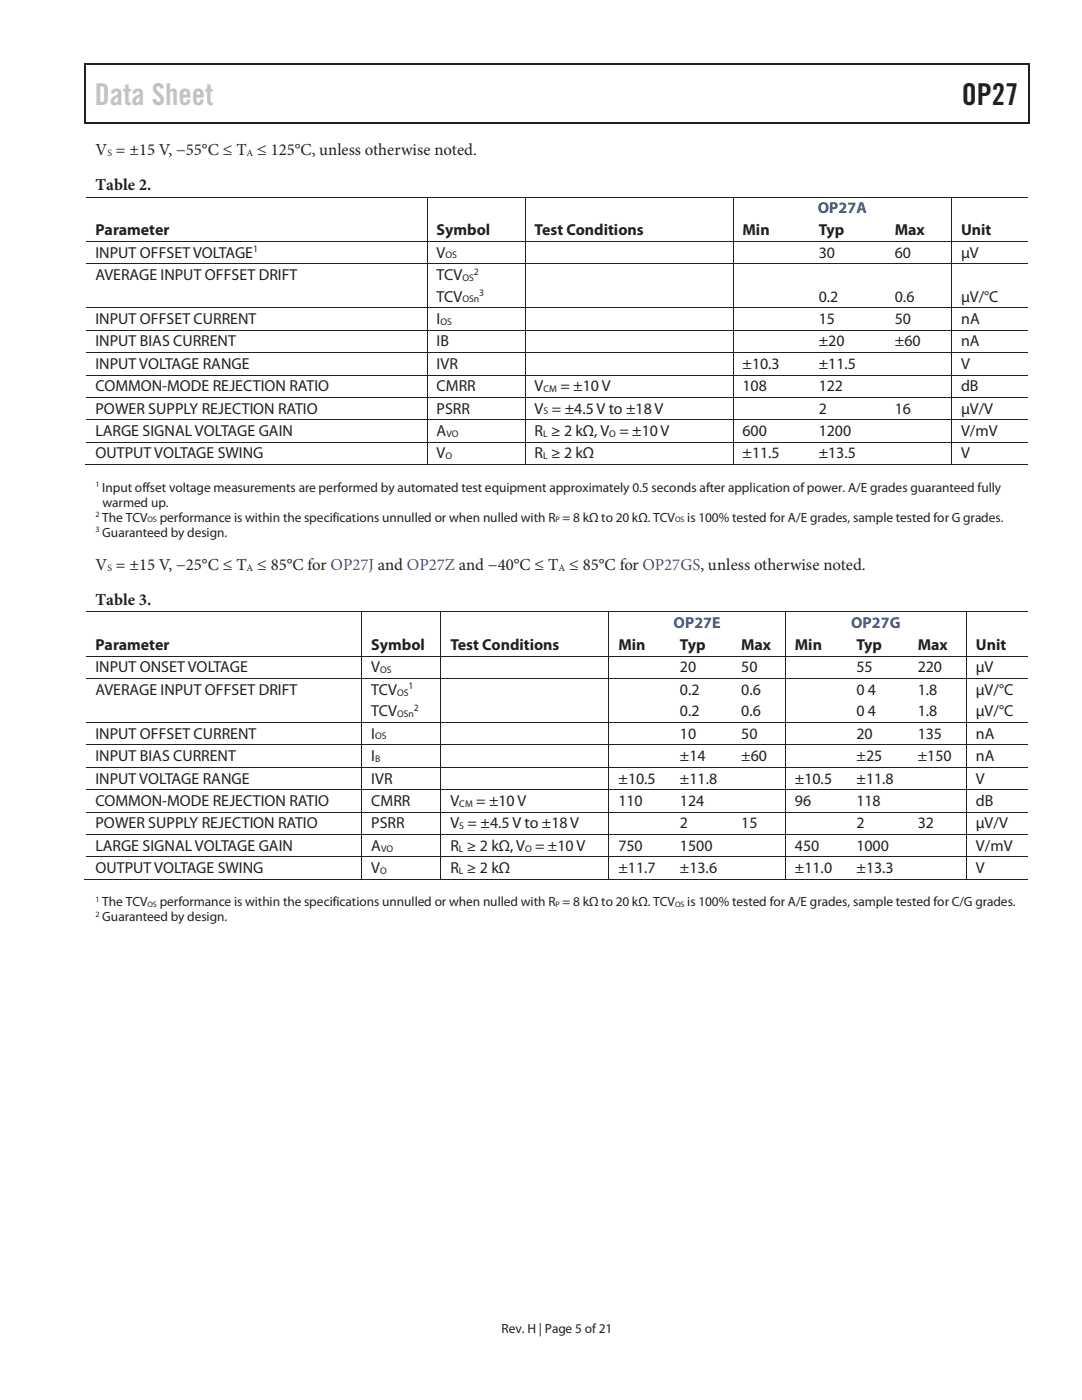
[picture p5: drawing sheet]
<svg xmlns="http://www.w3.org/2000/svg" width="216mm" height="279mm" viewBox="0 0 216 279" stroke-linecap="round" stroke-linejoin="round" font-family="sans-serif">
<defs><g id="words">
<text font-size="6" fill="#c1c2c4" x="18.9" y="20.9">Data Sheet</text>
<text font-size="6" fill="#231f20" x="191.9" y="20.9">OP27</text>
<g font-size="3.3" fill="#231f20">
<text x="19" y="30.9">V = ±15 V, −55°C ≤ T ≤ 125°C, unless otherwise noted.</text>
<text x="19.1" y="38">Table 2.</text>
<text x="19" y="113.7">V = ±15 V, −25°C ≤ T ≤ 85°C for OP27J and OP27Z and −40°C ≤ T ≤ 85°C for OP27GS, unless otherwise noted.</text>
<text x="19.1" y="120.8">Table 3.</text>
</g>
<g font-size="3.2" fill="#231f20">
<text x="19" y="46.9">Parameter</text>
<text x="87.1" y="46.9">Symbol</text>
<text x="106.7" y="46.9">Test Conditions</text>
<text x="148.2" y="46.9">Min</text>
<text x="163.4" y="46.9">Typ</text>
<text x="178.6" y="46.9">Max</text>
<text x="191.8" y="46.9">Unit</text>
<text x="19" y="51.4">INPUT OFFSET VOLTAGE</text>
<text x="87.1" y="51.4">V</text>
<text x="163.4" y="51.4">30</text>
<text x="178.6" y="51.4">60</text>
<text x="191.8" y="51.4">µV</text>
<text x="19" y="55.9">AVERAGE INPUT OFFSET DRIFT</text>
<text x="87.1" y="55.9">TCV</text>
<text x="19" y="64.6">INPUT OFFSET CURRENT</text>
<text x="87.1" y="60.2">TCV</text>
<text x="87.1" y="64.6">I</text>
<text x="163.4" y="60.2">0.2</text>
<text x="163.4" y="64.6">15</text>
<text x="178.6" y="60.2">0.6</text>
<text x="178.6" y="64.6">50</text>
<text x="191.8" y="60.2">µV/°C</text>
<text x="191.8" y="64.6">nA</text>
<text x="19" y="69.1">INPUT BIAS CURRENT</text>
<text x="87.1" y="69.1">IB</text>
<text x="163.4" y="69.1">±20</text>
<text x="178.6" y="69.1">±60</text>
<text x="191.8" y="69.1">nA</text>
<text x="19" y="73.6">INPUT VOLTAGE RANGE</text>
<text x="87.1" y="73.6">IVR</text>
<text x="148.2" y="73.6">±10.3</text>
<text x="163.4" y="73.6">±11.5</text>
<text x="191.8" y="73.6">V</text>
<text x="19" y="78.1">COMMON-MODE REJECTION RATIO</text>
<text x="19" y="82.6">POWER SUPPLY REJECTION RATIO</text>
<text x="87.1" y="78.1">CMRR</text>
<text x="87.1" y="82.6">PSRR</text>
<text x="106.7" y="78.1">V</text>
<text x="106.7" y="82.6">V = ±4.5 V to ±18 V</text>
<text x="111.8" y="78.1">= ±10 V</text>
<text x="148.2" y="78.1">108</text>
<text x="163.4" y="78.1">122</text>
<text x="163.4" y="82.6">2</text>
<text x="178.6" y="82.6">16</text>
<text x="191.8" y="78.1">dB</text>
<text x="191.8" y="82.6">µV/V</text>
<text x="19" y="87">LARGE SIGNAL VOLTAGE GAIN</text>
<text x="87.1" y="87">A</text>
<text x="106.7" y="87">R ≥ 2 kΩ, V = ±10 V</text>
<text x="148.2" y="87">600</text>
<text x="163.4" y="87">1200</text>
<text x="191.8" y="87">V/mV</text>
<text x="19" y="91.5">OUTPUT VOLTAGE SWING</text>
<text x="87.1" y="91.5">V</text>
<text x="106.7" y="91.5">R ≥ 2 kΩ</text>
<text x="148.2" y="91.5">±11.5</text>
<text x="163.4" y="91.5">±13.5</text>
<text x="191.8" y="91.5">V</text>
<text x="19" y="129.7">Parameter</text>
<text x="74.1" y="129.7">Symbol</text>
<text x="89.9" y="129.7">Test Conditions</text>
<text x="123.4" y="129.7">Min</text>
<text x="135.7" y="129.7">Typ</text>
<text x="147.9" y="129.7">Max</text>
<text x="158.6" y="129.7">Min</text>
<text x="170.9" y="129.7">Typ</text>
<text x="183.1" y="129.7">Max</text>
<text x="194.7" y="129.7">Unit</text>
<text x="19" y="134.2">INPUT ONSET VOLTAGE</text>
<text x="74.1" y="134.2">V</text>
<text x="135.7" y="134.2">20</text>
<text x="147.9" y="134.2">50</text>
<text x="170.9" y="134.2">55</text>
<text x="183.1" y="134.2">220</text>
<text x="194.7" y="134.2">µV</text>
<text x="19" y="138.6">AVERAGE INPUT OFFSET DRIFT</text>
<text x="74.1" y="138.6">TCV</text>
<text x="74.1" y="143">TCV</text>
<text x="135.7" y="143">0.2</text>
<text x="135.7" y="138.6">0.2</text>
<text x="147.9" y="143">0.6</text>
<text x="147.9" y="138.6">0.6</text>
<text x="170.9" y="143">0 4</text>
<text x="170.9" y="138.6">0 4</text>
<text x="183.1" y="143">1.8</text>
<text x="183.1" y="138.6">1.8</text>
<text x="194.7" y="143">µV/°C</text>
<text x="194.7" y="138.6">µV/°C</text>
<text x="19" y="147.4">INPUT OFFSET CURRENT</text>
<text x="74.1" y="147.4">I</text>
<text x="135.7" y="147.4">10</text>
<text x="147.9" y="147.4">50</text>
<text x="170.9" y="147.4">20</text>
<text x="183.1" y="147.4">135</text>
<text x="194.7" y="147.4">nA</text>
<text x="19" y="151.9">INPUT BIAS CURRENT</text>
<text x="74.1" y="151.9">I</text>
<text x="135.7" y="151.9">±14</text>
<text x="147.9" y="151.9">±60</text>
<text x="170.9" y="151.9">±25</text>
<text x="183.1" y="151.9">±150</text>
<text x="194.7" y="151.9">nA</text>
<text x="19" y="156.4">INPUT VOLTAGE RANGE</text>
<text x="19" y="160.8">COMMON-MODE REJECTION RATIO</text>
<text x="74.1" y="160.8">CMRR</text>
<text x="74.1" y="156.4">IVR</text>
<text x="89.9" y="160.8">V</text>
<text x="95" y="160.8">= ±10 V</text>
<text x="123.4" y="160.8">110</text>
<text x="123.4" y="156.4">±10.5</text>
<text x="135.7" y="160.8">124</text>
<text x="135.7" y="156.4">±11.8</text>
<text x="158.6" y="160.8">96</text>
<text x="158.6" y="156.4">±10.5</text>
<text x="170.9" y="160.8">118</text>
<text x="170.9" y="156.4">±11.8</text>
<text x="194.7" y="160.8">dB</text>
<text x="194.7" y="156.4">V</text>
<text x="19" y="165.3">POWER SUPPLY REJECTION RATIO</text>
<text x="74.1" y="165.3">PSRR</text>
<text x="89.9" y="165.3">V = ±4.5 V to ±18 V</text>
<text x="135.7" y="165.3">2</text>
<text x="147.9" y="165.3">15</text>
<text x="170.9" y="165.3">2</text>
<text x="183.1" y="165.3">32</text>
<text x="194.7" y="165.3">µV/V</text>
<text x="19" y="169.8">LARGE SIGNAL VOLTAGE GAIN</text>
<text x="74.1" y="169.8">A</text>
<text x="89.9" y="169.8">R ≥ 2 kΩ, V = ±10 V</text>
<text x="123.4" y="169.8">750</text>
<text x="135.7" y="169.8">1500</text>
<text x="158.6" y="169.8">450</text>
<text x="170.9" y="169.8">1000</text>
<text x="194.7" y="169.8">V/mV</text>
<text x="19" y="174.2">OUTPUT VOLTAGE SWING</text>
<text x="74.1" y="174.2">V</text>
<text x="89.9" y="174.2">R ≥ 2 kΩ</text>
<text x="123.4" y="174.2">±11.7</text>
<text x="135.7" y="174.2">±13.6</text>
<text x="158.6" y="174.2">±11.0</text>
<text x="170.9" y="174.2">±13.3</text>
<text x="194.7" y="174.2">V</text>
</g>
<g font-size="3.2" fill="#3153a4">
<text x="163.2" y="42.6">OP27A</text>
<text x="134.4" y="125.3">OP27E</text>
<text x="169.8" y="125.3">OP27G</text>
</g>
<g font-size="2.7" fill="#231f20">
<text x="20.4" y="98.1">Input offset voltage measurements are performed by automated test equipment approximately 0.5 seconds after application of power. A/E grades guaranteed fully</text>
<text x="20.4" y="101.1">warmed up.</text>
<text x="20.4" y="107.1">Guaranteed by design.</text>
<text x="20.4" y="104.1">The TCV</text>
<text x="31.9" y="104.1">performance is within the specifications unnulled or when nulled with R = 8 kΩ to 20 kΩ. TCV</text>
<text x="137.1" y="104.1">is 100% tested for A/E grades, sample tested for G grades.</text>
<text x="20.4" y="183.9">Guaranteed by design.</text>
<text x="20.4" y="180.9">The TCV</text>
<text x="31.9" y="180.9">performance is within the specifications unnulled or when nulled with R = 8 kΩ to 20 kΩ. TCV</text>
<text x="137.1" y="180.9">is 100% tested for A/E grades, sample tested for C/G grades.</text>
<text x="100.1" y="266">Rev. H | Page 5 of 21</text>
</g>
<g font-size="1.9" fill="#231f20">
<text x="21.4" y="31.1">S</text>
<text x="49.2" y="31.1">A</text>
<text x="50.5" y="50.3">1</text>
<text x="88.9" y="51.6">OS</text>
<text x="92.3" y="56">OS</text>
<text x="94.6" y="54.8">2</text>
<text x="95.6" y="59.1">3</text>
<text x="87.9" y="64.8">OS</text>
<text x="92.3" y="60.4">OSn</text>
<text x="108.5" y="78.2">CM</text>
<text x="108.5" y="82.7">S</text>
<text x="89.1" y="87.2">VO</text>
<text x="108.4" y="87.2">L</text>
<text x="121.6" y="87.2">O</text>
<text x="88.9" y="91.7">O</text>
<text x="108.4" y="91.7">L</text>
<text x="21.4" y="113.9">S</text>
<text x="49.2" y="113.9">A</text>
<text x="111.5" y="113.9">A</text>
<text x="75.9" y="134.4">OS</text>
<text x="81.5" y="137.6">1</text>
<text x="79.2" y="138.8">OS</text>
<text x="79.2" y="143.1">OSn</text>
<text x="82.6" y="141.9">2</text>
<text x="74.8" y="147.6">OS</text>
<text x="74.8" y="152.1">B</text>
<text x="91.7" y="161">CM</text>
<text x="91.7" y="165.5">S</text>
<text x="76" y="170">VO</text>
<text x="91.6" y="170">L</text>
<text x="104.8" y="170">O</text>
<text x="75.9" y="174.4">O</text>
<text x="91.6" y="174.4">L</text>
</g>
<g font-size="1.6" fill="#231f20">
<text x="19" y="97.2">1</text>
<text x="19" y="106.2">3</text>
<text x="19" y="103.2">2</text>
<text x="29.5" y="104.3">OS</text>
<text x="110.9" y="104.3">P</text>
<text x="134.7" y="104.3">OS</text>
<text x="19" y="183">2</text>
<text x="19" y="180">1</text>
<text x="29.5" y="181.1">OS</text>
<text x="110.9" y="181.1">P</text>
<text x="134.7" y="181.1">OS</text>
</g>
</g></defs>
<g fill="#231f20">
<path d="M16.9 12.7h.2v1h-.2z"/>
<path d="M16.9 12.7h.2v.3h-.2z"/>
</g>
<path d="M17.1 12.8h65.4" fill="none" stroke="#231f20" stroke-width=".25"/>
<path d="M82.5 12.7h.3v.3h-.3z" fill="#231f20"/>
<path d="M82.8 12.8h122.3" fill="none" stroke="#231f20" stroke-width=".25"/>
<g fill="#231f20">
<path d="M205.1 12.7h.3v1h-.3z"/>
<path d="M205.1 12.7h.3v.3h-.3z"/>
</g>
<path d="M17 13.7v10.7" fill="none" stroke="#231f20" stroke-width=".25"/>
<path d="M16.9 24.4h.2v.2h-.2z" fill="#231f20"/>
<path d="M17.1 24.5h65.4" fill="none" stroke="#231f20" stroke-width=".25"/>
<path d="M82.3 24.4h.2v.2h-.2z" fill="#231f20"/>
<path d="M205.2 13.7v10.7M82.5 24.5h122.6" fill="none" stroke="#231f20" stroke-width=".25"/>
<path d="M205.1 24.4h.3v.2h-.3z" fill="#231f20"/>
<path d="M17.1 39.3h68" fill="none" stroke="#231f20" stroke-width=".2"/>
<path d="M85.1 39.2h.2v.2h-.2z" fill="#231f20"/>
<path d="M85.3 39.3h19.4" fill="none" stroke="#231f20" stroke-width=".2"/>
<path d="M104.7 39.2h.2v.2h-.2z" fill="#231f20"/>
<path d="M104.9 39.3h41.3" fill="none" stroke="#231f20" stroke-width=".2"/>
<path d="M146.2 39.2h.1v.2h-.1z" fill="#231f20"/>
<path d="M146.3 39.3h43.5" fill="none" stroke="#231f20" stroke-width=".2"/>
<path d="M189.8 39.2h.1v.2h-.1z" fill="#231f20"/>
<path d="M85.2 39.4v8.7M104.8 39.4v8.7M146.3 39.4v8.7M189.9 39.4v8.7M189.9 39.3h15.2M17.1 48.2h68" fill="none" stroke="#231f20" stroke-width=".2"/>
<path d="M85.1 48.1h.2v.2h-.2z" fill="#231f20"/>
<path d="M85.3 48.2h19.4" fill="none" stroke="#231f20" stroke-width=".2"/>
<path d="M104.7 48.1h.2v.2h-.2z" fill="#231f20"/>
<path d="M104.9 48.2h41.3" fill="none" stroke="#231f20" stroke-width=".2"/>
<path d="M146.2 48.1h.1v.2h-.1z" fill="#231f20"/>
<path d="M146.3 48.2h15.2" fill="none" stroke="#231f20" stroke-width=".2"/>
<path d="M161.5 48.1h.1v.2h-.1z" fill="#231f20"/>
<path d="M161.6 48.2h15.1" fill="none" stroke="#231f20" stroke-width=".2"/>
<path d="M176.7 48.1h.1v.2h-.1z" fill="#231f20"/>
<path d="M176.8 48.2h13" fill="none" stroke="#231f20" stroke-width=".2"/>
<path d="M189.8 48.1h.1v.2h-.1z" fill="#231f20"/>
<path d="M17.1 52.7h68M85.2 48.3v4.3M104.8 48.3v4.3M146.3 48.3v4.3M189.9 48.3v4.3M189.9 48.2h15.2" fill="none" stroke="#231f20" stroke-width=".2"/>
<path d="M85.1 52.6h.2v.1h-.2z" fill="#231f20"/>
<path d="M85.3 52.7h19.4" fill="none" stroke="#231f20" stroke-width=".2"/>
<path d="M104.7 52.6h.2v.1h-.2z" fill="#231f20"/>
<path d="M104.9 52.7h41.3" fill="none" stroke="#231f20" stroke-width=".2"/>
<path d="M146.2 52.6h.1v.1h-.1z" fill="#231f20"/>
<path d="M146.3 52.7h15.2" fill="none" stroke="#231f20" stroke-width=".2"/>
<path d="M161.5 52.6h.1v.1h-.1z" fill="#231f20"/>
<path d="M161.6 52.7h15.1" fill="none" stroke="#231f20" stroke-width=".2"/>
<path d="M176.7 52.6h.1v.1h-.1z" fill="#231f20"/>
<path d="M176.8 52.7h13" fill="none" stroke="#231f20" stroke-width=".2"/>
<path d="M189.8 52.6h.1v.1h-.1z" fill="#231f20"/>
<path d="M85.2 52.7v8.6M104.8 52.7v8.6M146.3 52.7v8.6M189.9 52.7v8.6M189.9 52.7h15.2M17.1 61.4h68" fill="none" stroke="#231f20" stroke-width=".2"/>
<path d="M85.1 61.3h.2v.2h-.2z" fill="#231f20"/>
<path d="M85.3 61.4h19.4" fill="none" stroke="#231f20" stroke-width=".2"/>
<path d="M104.7 61.3h.2v.2h-.2z" fill="#231f20"/>
<path d="M104.9 61.4h41.3" fill="none" stroke="#231f20" stroke-width=".2"/>
<path d="M146.2 61.3h.1v.2h-.1z" fill="#231f20"/>
<path d="M146.3 61.4h15.2" fill="none" stroke="#231f20" stroke-width=".2"/>
<path d="M161.5 61.3h.1v.2h-.1z" fill="#231f20"/>
<path d="M161.6 61.4h15.1" fill="none" stroke="#231f20" stroke-width=".2"/>
<path d="M176.7 61.3h.1v.2h-.1z" fill="#231f20"/>
<path d="M176.8 61.4h13" fill="none" stroke="#231f20" stroke-width=".2"/>
<path d="M189.8 61.3h.1v.2h-.1z" fill="#231f20"/>
<path d="M17.1 65.9h68M85.2 61.5v4.3M104.8 61.5v4.3M146.3 61.5v4.3M189.9 61.5v4.3M189.9 61.4h15.2" fill="none" stroke="#231f20" stroke-width=".2"/>
<path d="M85.1 65.8h.2v.2h-.2z" fill="#231f20"/>
<path d="M85.3 65.9h19.4" fill="none" stroke="#231f20" stroke-width=".2"/>
<path d="M104.7 65.8h.2v.2h-.2z" fill="#231f20"/>
<path d="M104.9 65.9h41.3" fill="none" stroke="#231f20" stroke-width=".2"/>
<path d="M146.2 65.8h.1v.2h-.1z" fill="#231f20"/>
<path d="M146.3 65.9h15.2" fill="none" stroke="#231f20" stroke-width=".2"/>
<path d="M161.5 65.8h.1v.2h-.1z" fill="#231f20"/>
<path d="M161.6 65.9h15.1" fill="none" stroke="#231f20" stroke-width=".2"/>
<path d="M176.7 65.8h.1v.2h-.1z" fill="#231f20"/>
<path d="M176.8 65.9h13" fill="none" stroke="#231f20" stroke-width=".2"/>
<path d="M189.8 65.8h.1v.2h-.1z" fill="#231f20"/>
<path d="M17.1 70.4h68M85.2 66v4.3M104.8 66v4.3M146.3 66v4.3M189.9 66v4.3M189.9 65.9h15.2" fill="none" stroke="#231f20" stroke-width=".2"/>
<path d="M85.1 70.3h.2v.1h-.2z" fill="#231f20"/>
<path d="M85.3 70.4h19.4" fill="none" stroke="#231f20" stroke-width=".2"/>
<path d="M104.7 70.3h.2v.1h-.2z" fill="#231f20"/>
<path d="M104.9 70.4h41.3" fill="none" stroke="#231f20" stroke-width=".2"/>
<path d="M146.2 70.3h.1v.1h-.1z" fill="#231f20"/>
<path d="M146.3 70.4h15.2" fill="none" stroke="#231f20" stroke-width=".2"/>
<path d="M161.5 70.3h.1v.1h-.1z" fill="#231f20"/>
<path d="M161.6 70.4h15.1" fill="none" stroke="#231f20" stroke-width=".2"/>
<path d="M176.7 70.3h.1v.1h-.1z" fill="#231f20"/>
<path d="M176.8 70.4h13" fill="none" stroke="#231f20" stroke-width=".2"/>
<path d="M189.8 70.3h.1v.1h-.1z" fill="#231f20"/>
<path d="M17.1 74.8h68M85.2 70.4v4.4M104.8 70.4v4.4M146.3 70.4v4.4M189.9 70.4v4.4M189.9 70.4h15.2" fill="none" stroke="#231f20" stroke-width=".2"/>
<path d="M85.1 74.8h.2v.1h-.2z" fill="#231f20"/>
<path d="M85.3 74.8h19.4" fill="none" stroke="#231f20" stroke-width=".2"/>
<path d="M104.7 74.8h.2v.1h-.2z" fill="#231f20"/>
<path d="M104.9 74.8h41.3" fill="none" stroke="#231f20" stroke-width=".2"/>
<path d="M146.2 74.8h.1v.1h-.1z" fill="#231f20"/>
<path d="M146.3 74.8h15.2" fill="none" stroke="#231f20" stroke-width=".2"/>
<path d="M161.5 74.8h.1v.1h-.1z" fill="#231f20"/>
<path d="M161.6 74.8h15.1" fill="none" stroke="#231f20" stroke-width=".2"/>
<path d="M176.7 74.8h.1v.1h-.1z" fill="#231f20"/>
<path d="M176.8 74.8h13" fill="none" stroke="#231f20" stroke-width=".2"/>
<path d="M189.8 74.8h.1v.1h-.1z" fill="#231f20"/>
<path d="M17.1 79.3h68M85.2 74.9v4.3M104.8 74.9v4.3M146.3 74.9v4.3M189.9 74.9v4.3M189.9 74.8h15.2" fill="none" stroke="#231f20" stroke-width=".2"/>
<path d="M85.1 79.2h.2v.2h-.2z" fill="#231f20"/>
<path d="M85.3 79.3h19.4" fill="none" stroke="#231f20" stroke-width=".2"/>
<path d="M104.7 79.2h.2v.2h-.2z" fill="#231f20"/>
<path d="M104.9 79.3h41.3" fill="none" stroke="#231f20" stroke-width=".2"/>
<path d="M146.2 79.2h.1v.2h-.1z" fill="#231f20"/>
<path d="M146.3 79.3h15.2" fill="none" stroke="#231f20" stroke-width=".2"/>
<path d="M161.5 79.2h.1v.2h-.1z" fill="#231f20"/>
<path d="M161.6 79.3h15.1" fill="none" stroke="#231f20" stroke-width=".2"/>
<path d="M176.7 79.2h.1v.2h-.1z" fill="#231f20"/>
<path d="M176.8 79.3h13" fill="none" stroke="#231f20" stroke-width=".2"/>
<path d="M189.8 79.2h.1v.2h-.1z" fill="#231f20"/>
<path d="M85.2 79.4v4.3M104.8 79.4v4.3M146.3 79.4v4.3M189.9 79.4v4.3M189.9 79.3h15.2M17.1 83.8h68" fill="none" stroke="#231f20" stroke-width=".2"/>
<path d="M85.1 83.7h.2v.2h-.2z" fill="#231f20"/>
<path d="M85.3 83.8h19.4" fill="none" stroke="#231f20" stroke-width=".2"/>
<path d="M104.7 83.7h.2v.2h-.2z" fill="#231f20"/>
<path d="M104.9 83.8h41.3" fill="none" stroke="#231f20" stroke-width=".2"/>
<path d="M146.2 83.7h.1v.2h-.1z" fill="#231f20"/>
<path d="M146.3 83.8h15.2" fill="none" stroke="#231f20" stroke-width=".2"/>
<path d="M161.5 83.7h.1v.2h-.1z" fill="#231f20"/>
<path d="M161.6 83.8h15.1" fill="none" stroke="#231f20" stroke-width=".2"/>
<path d="M176.7 83.7h.1v.2h-.1z" fill="#231f20"/>
<path d="M176.8 83.8h13" fill="none" stroke="#231f20" stroke-width=".2"/>
<path d="M189.8 83.7h.1v.2h-.1z" fill="#231f20"/>
<path d="M17.1 88.3h68M85.2 83.9v4.3M104.8 83.9v4.3M146.3 83.9v4.3M189.9 83.9v4.3M189.9 83.8h15.2" fill="none" stroke="#231f20" stroke-width=".2"/>
<path d="M85.1 88.2h.2v.1h-.2z" fill="#231f20"/>
<path d="M85.3 88.3h19.4" fill="none" stroke="#231f20" stroke-width=".2"/>
<path d="M104.7 88.2h.2v.1h-.2z" fill="#231f20"/>
<path d="M104.9 88.3h41.3" fill="none" stroke="#231f20" stroke-width=".2"/>
<path d="M146.2 88.2h.1v.1h-.1z" fill="#231f20"/>
<path d="M146.3 88.3h15.2" fill="none" stroke="#231f20" stroke-width=".2"/>
<path d="M161.5 88.2h.1v.1h-.1z" fill="#231f20"/>
<path d="M161.6 88.3h15.1" fill="none" stroke="#231f20" stroke-width=".2"/>
<path d="M176.7 88.2h.1v.1h-.1z" fill="#231f20"/>
<path d="M176.8 88.3h13" fill="none" stroke="#231f20" stroke-width=".2"/>
<path d="M189.8 88.2h.1v.1h-.1z" fill="#231f20"/>
<path d="M16.9 92.8h68.2M85.2 88.3v4.4M189.9 88.3h15.2" fill="none" stroke="#231f20" stroke-width=".2"/>
<path d="M85.1 92.7h.2v.1h-.2z" fill="#231f20"/>
<path d="M85.3 92.8h19.4M104.8 88.3v4.4" fill="none" stroke="#231f20" stroke-width=".2"/>
<path d="M104.7 92.7h.2v.1h-.2z" fill="#231f20"/>
<path d="M104.9 92.8h41.3M146.3 88.3v4.4" fill="none" stroke="#231f20" stroke-width=".2"/>
<path d="M146.2 92.7h.1v.1h-.1z" fill="#231f20"/>
<path d="M146.3 92.8h15.2" fill="none" stroke="#231f20" stroke-width=".2"/>
<path d="M161.2 92.7h.2v.1h-.2z" fill="#231f20"/>
<path d="M161.4 92.8h15.3" fill="none" stroke="#231f20" stroke-width=".2"/>
<path d="M176.4 92.7h.2v.1h-.2z" fill="#231f20"/>
<path d="M176.6 92.8h13.2M189.9 88.3v4.4" fill="none" stroke="#231f20" stroke-width=".2"/>
<path d="M189.8 92.7h.1v.1h-.1z" fill="#231f20"/>
<path d="M189.9 92.8h15.2M17.1 122.1h55" fill="none" stroke="#231f20" stroke-width=".2"/>
<path d="M72.1 122h.2v.2h-.2z" fill="#231f20"/>
<path d="M72.3 122.1h15.6" fill="none" stroke="#231f20" stroke-width=".2"/>
<path d="M87.9 122h.2v.2h-.2z" fill="#231f20"/>
<path d="M88.1 122.1h33.3" fill="none" stroke="#231f20" stroke-width=".2"/>
<path d="M121.4 122h.2v.2h-.2z" fill="#231f20"/>
<path d="M121.6 122.1h35" fill="none" stroke="#231f20" stroke-width=".2"/>
<path d="M156.6 122h.2v.2h-.2z" fill="#231f20"/>
<path d="M156.8 122.1h35.9" fill="none" stroke="#231f20" stroke-width=".2"/>
<path d="M192.7 122h.2v.2h-.2z" fill="#231f20"/>
<path d="M17.1 130.9h55M72.2 122.2v8.7M88 122.2v8.7M121.5 122.2v8.7M156.7 122.2v8.7M192.8 122.2v8.7M192.9 122.1h12.2" fill="none" stroke="#231f20" stroke-width=".2"/>
<path d="M72.1 130.9h.2v.1h-.2z" fill="#231f20"/>
<path d="M72.3 130.9h15.6" fill="none" stroke="#231f20" stroke-width=".2"/>
<path d="M87.9 130.9h.2v.1h-.2z" fill="#231f20"/>
<path d="M88.1 130.9h33.3" fill="none" stroke="#231f20" stroke-width=".2"/>
<path d="M121.4 130.9h.2v.1h-.2z" fill="#231f20"/>
<path d="M121.6 130.9h12.2" fill="none" stroke="#231f20" stroke-width=".2"/>
<path d="M133.8 130.9h.1v.1h-.1z" fill="#231f20"/>
<path d="M133.9 130.9h12.1" fill="none" stroke="#231f20" stroke-width=".2"/>
<path d="M146 130.9h.2v.1h-.2z" fill="#231f20"/>
<path d="M146.2 130.9h10.4" fill="none" stroke="#231f20" stroke-width=".2"/>
<path d="M156.6 130.9h.2v.1h-.2z" fill="#231f20"/>
<path d="M156.8 130.9h12.2" fill="none" stroke="#231f20" stroke-width=".2"/>
<path d="M169 130.9h.2v.1h-.2z" fill="#231f20"/>
<path d="M169.2 130.9h12" fill="none" stroke="#231f20" stroke-width=".2"/>
<path d="M181.2 130.9h.2v.1h-.2z" fill="#231f20"/>
<path d="M181.4 130.9h11.3" fill="none" stroke="#231f20" stroke-width=".2"/>
<path d="M192.7 130.9h.2v.1h-.2z" fill="#231f20"/>
<path d="M17.1 135.4h55M72.2 131v4.3M88 131v4.3M121.5 131v4.3M156.7 131v4.3M192.8 131v4.3M192.9 130.9h12.2" fill="none" stroke="#231f20" stroke-width=".2"/>
<path d="M72.1 135.3h.2v.2h-.2z" fill="#231f20"/>
<path d="M72.3 135.4h15.6" fill="none" stroke="#231f20" stroke-width=".2"/>
<path d="M87.9 135.3h.2v.2h-.2z" fill="#231f20"/>
<path d="M88.1 135.4h33.3" fill="none" stroke="#231f20" stroke-width=".2"/>
<path d="M121.4 135.3h.2v.2h-.2z" fill="#231f20"/>
<path d="M121.6 135.4h12.2" fill="none" stroke="#231f20" stroke-width=".2"/>
<path d="M133.8 135.3h.1v.2h-.1z" fill="#231f20"/>
<path d="M133.9 135.4h12.1" fill="none" stroke="#231f20" stroke-width=".2"/>
<path d="M146 135.3h.2v.2h-.2z" fill="#231f20"/>
<path d="M146.2 135.4h10.4" fill="none" stroke="#231f20" stroke-width=".2"/>
<path d="M156.6 135.3h.2v.2h-.2z" fill="#231f20"/>
<path d="M156.8 135.4h12.2" fill="none" stroke="#231f20" stroke-width=".2"/>
<path d="M169 135.3h.2v.2h-.2z" fill="#231f20"/>
<path d="M169.2 135.4h12" fill="none" stroke="#231f20" stroke-width=".2"/>
<path d="M181.2 135.3h.2v.2h-.2z" fill="#231f20"/>
<path d="M181.4 135.4h11.3" fill="none" stroke="#231f20" stroke-width=".2"/>
<path d="M192.7 135.3h.2v.2h-.2z" fill="#231f20"/>
<path d="M72.2 135.5v8.6M88 135.5v8.6M121.5 135.5v8.6M156.7 135.5v8.6M192.8 135.5v8.6M192.9 135.4h12.2M17.1 144.2h55" fill="none" stroke="#231f20" stroke-width=".2"/>
<path d="M72.1 144.1h.2v.2h-.2z" fill="#231f20"/>
<path d="M72.3 144.2h15.6" fill="none" stroke="#231f20" stroke-width=".2"/>
<path d="M87.9 144.1h.2v.2h-.2z" fill="#231f20"/>
<path d="M88.1 144.2h33.3" fill="none" stroke="#231f20" stroke-width=".2"/>
<path d="M121.4 144.1h.2v.2h-.2z" fill="#231f20"/>
<path d="M121.6 144.2h12.2" fill="none" stroke="#231f20" stroke-width=".2"/>
<path d="M133.8 144.1h.1v.2h-.1z" fill="#231f20"/>
<path d="M133.9 144.2h12.1" fill="none" stroke="#231f20" stroke-width=".2"/>
<path d="M146 144.1h.2v.2h-.2z" fill="#231f20"/>
<path d="M146.2 144.2h10.4" fill="none" stroke="#231f20" stroke-width=".2"/>
<path d="M156.6 144.1h.2v.2h-.2z" fill="#231f20"/>
<path d="M156.8 144.2h12.2" fill="none" stroke="#231f20" stroke-width=".2"/>
<path d="M169 144.1h.2v.2h-.2z" fill="#231f20"/>
<path d="M169.2 144.2h12" fill="none" stroke="#231f20" stroke-width=".2"/>
<path d="M181.2 144.1h.2v.2h-.2z" fill="#231f20"/>
<path d="M181.4 144.2h11.3" fill="none" stroke="#231f20" stroke-width=".2"/>
<path d="M192.7 144.1h.2v.2h-.2z" fill="#231f20"/>
<path d="M17.1 148.7h55M72.2 144.3v4.3M88 144.3v4.3M121.5 144.3v4.3M156.7 144.3v4.3M192.8 144.3v4.3M192.9 144.2h12.2" fill="none" stroke="#231f20" stroke-width=".2"/>
<path d="M72.1 148.6h.2v.2h-.2z" fill="#231f20"/>
<path d="M72.3 148.7h15.6" fill="none" stroke="#231f20" stroke-width=".2"/>
<path d="M87.9 148.6h.2v.2h-.2z" fill="#231f20"/>
<path d="M88.1 148.7h33.3" fill="none" stroke="#231f20" stroke-width=".2"/>
<path d="M121.4 148.6h.2v.2h-.2z" fill="#231f20"/>
<path d="M121.6 148.7h12.2" fill="none" stroke="#231f20" stroke-width=".2"/>
<path d="M133.8 148.6h.1v.2h-.1z" fill="#231f20"/>
<path d="M133.9 148.7h12.1" fill="none" stroke="#231f20" stroke-width=".2"/>
<path d="M146 148.6h.2v.2h-.2z" fill="#231f20"/>
<path d="M146.2 148.7h10.4" fill="none" stroke="#231f20" stroke-width=".2"/>
<path d="M156.6 148.6h.2v.2h-.2z" fill="#231f20"/>
<path d="M156.8 148.7h12.2" fill="none" stroke="#231f20" stroke-width=".2"/>
<path d="M169 148.6h.2v.2h-.2z" fill="#231f20"/>
<path d="M169.2 148.7h12" fill="none" stroke="#231f20" stroke-width=".2"/>
<path d="M181.2 148.6h.2v.2h-.2z" fill="#231f20"/>
<path d="M181.4 148.7h11.3" fill="none" stroke="#231f20" stroke-width=".2"/>
<path d="M192.7 148.6h.2v.2h-.2z" fill="#231f20"/>
<path d="M17.1 153.2h55M72.2 148.8v4.3M88 148.8v4.3M121.5 148.8v4.3M156.7 148.8v4.3M192.8 148.8v4.3M192.9 148.7h12.2" fill="none" stroke="#231f20" stroke-width=".2"/>
<path d="M72.1 153.1h.2v.1h-.2z" fill="#231f20"/>
<path d="M72.3 153.2h15.6" fill="none" stroke="#231f20" stroke-width=".2"/>
<path d="M87.9 153.1h.2v.1h-.2z" fill="#231f20"/>
<path d="M88.1 153.2h33.3" fill="none" stroke="#231f20" stroke-width=".2"/>
<path d="M121.4 153.1h.2v.1h-.2z" fill="#231f20"/>
<path d="M121.6 153.2h12.2" fill="none" stroke="#231f20" stroke-width=".2"/>
<path d="M133.8 153.1h.1v.1h-.1z" fill="#231f20"/>
<path d="M133.9 153.2h12.1" fill="none" stroke="#231f20" stroke-width=".2"/>
<path d="M146 153.1h.2v.1h-.2z" fill="#231f20"/>
<path d="M146.2 153.2h10.4" fill="none" stroke="#231f20" stroke-width=".2"/>
<path d="M156.6 153.1h.2v.1h-.2z" fill="#231f20"/>
<path d="M156.8 153.2h12.2" fill="none" stroke="#231f20" stroke-width=".2"/>
<path d="M169 153.1h.2v.1h-.2z" fill="#231f20"/>
<path d="M169.2 153.2h12" fill="none" stroke="#231f20" stroke-width=".2"/>
<path d="M181.2 153.1h.2v.1h-.2z" fill="#231f20"/>
<path d="M181.4 153.2h11.3" fill="none" stroke="#231f20" stroke-width=".2"/>
<path d="M192.7 153.1h.2v.1h-.2z" fill="#231f20"/>
<path d="M17.1 157.6h55M72.2 153.2v4.3M88 153.2v4.3M121.5 153.2v4.3M156.7 153.2v4.3M192.8 153.2v4.3M192.9 153.2h12.2" fill="none" stroke="#231f20" stroke-width=".2"/>
<path d="M72.1 157.5h.2v.2h-.2z" fill="#231f20"/>
<path d="M72.3 157.6h15.6" fill="none" stroke="#231f20" stroke-width=".2"/>
<path d="M87.9 157.5h.2v.2h-.2z" fill="#231f20"/>
<path d="M88.1 157.6h33.3" fill="none" stroke="#231f20" stroke-width=".2"/>
<path d="M121.4 157.5h.2v.2h-.2z" fill="#231f20"/>
<path d="M121.6 157.6h12.2" fill="none" stroke="#231f20" stroke-width=".2"/>
<path d="M133.8 157.5h.1v.2h-.1z" fill="#231f20"/>
<path d="M133.9 157.6h12.1" fill="none" stroke="#231f20" stroke-width=".2"/>
<path d="M146 157.5h.2v.2h-.2z" fill="#231f20"/>
<path d="M146.2 157.6h10.4" fill="none" stroke="#231f20" stroke-width=".2"/>
<path d="M156.6 157.5h.2v.2h-.2z" fill="#231f20"/>
<path d="M156.8 157.6h12.2" fill="none" stroke="#231f20" stroke-width=".2"/>
<path d="M169 157.5h.2v.2h-.2z" fill="#231f20"/>
<path d="M169.2 157.6h12" fill="none" stroke="#231f20" stroke-width=".2"/>
<path d="M181.2 157.5h.2v.2h-.2z" fill="#231f20"/>
<path d="M181.4 157.6h11.3" fill="none" stroke="#231f20" stroke-width=".2"/>
<path d="M192.7 157.5h.2v.2h-.2z" fill="#231f20"/>
<path d="M72.2 157.7v4.3M88 157.7v4.3M121.5 157.7v4.3M156.7 157.7v4.3M192.8 157.7v4.3M192.9 157.6h12.2M17.1 162.1h55" fill="none" stroke="#231f20" stroke-width=".2"/>
<path d="M72.1 162h.2v.2h-.2z" fill="#231f20"/>
<path d="M72.3 162.1h15.6" fill="none" stroke="#231f20" stroke-width=".2"/>
<path d="M87.9 162h.2v.2h-.2z" fill="#231f20"/>
<path d="M88.1 162.1h33.3" fill="none" stroke="#231f20" stroke-width=".2"/>
<path d="M121.4 162h.2v.2h-.2z" fill="#231f20"/>
<path d="M121.6 162.1h12.2" fill="none" stroke="#231f20" stroke-width=".2"/>
<path d="M133.8 162h.1v.2h-.1z" fill="#231f20"/>
<path d="M133.9 162.1h12.1" fill="none" stroke="#231f20" stroke-width=".2"/>
<path d="M146 162h.2v.2h-.2z" fill="#231f20"/>
<path d="M146.2 162.1h10.4" fill="none" stroke="#231f20" stroke-width=".2"/>
<path d="M156.6 162h.2v.2h-.2z" fill="#231f20"/>
<path d="M156.8 162.1h12.2" fill="none" stroke="#231f20" stroke-width=".2"/>
<path d="M169 162h.2v.2h-.2z" fill="#231f20"/>
<path d="M169.2 162.1h12" fill="none" stroke="#231f20" stroke-width=".2"/>
<path d="M181.2 162h.2v.2h-.2z" fill="#231f20"/>
<path d="M181.4 162.1h11.3" fill="none" stroke="#231f20" stroke-width=".2"/>
<path d="M192.7 162h.2v.2h-.2z" fill="#231f20"/>
<path d="M17.1 166.5h55M72.2 162.2v4.3M88 162.2v4.3M121.5 162.2v4.3M156.7 162.2v4.3M192.8 162.2v4.3M192.9 162.1h12.2" fill="none" stroke="#231f20" stroke-width=".2"/>
<path d="M72.1 166.5h.2v.1h-.2z" fill="#231f20"/>
<path d="M72.3 166.5h15.6" fill="none" stroke="#231f20" stroke-width=".2"/>
<path d="M87.9 166.5h.2v.1h-.2z" fill="#231f20"/>
<path d="M88.1 166.5h33.3" fill="none" stroke="#231f20" stroke-width=".2"/>
<path d="M121.4 166.5h.2v.1h-.2z" fill="#231f20"/>
<path d="M121.6 166.5h12.2" fill="none" stroke="#231f20" stroke-width=".2"/>
<path d="M133.8 166.5h.1v.1h-.1z" fill="#231f20"/>
<path d="M133.9 166.5h12.1" fill="none" stroke="#231f20" stroke-width=".2"/>
<path d="M146 166.5h.2v.1h-.2z" fill="#231f20"/>
<path d="M146.2 166.5h10.4" fill="none" stroke="#231f20" stroke-width=".2"/>
<path d="M156.6 166.5h.2v.1h-.2z" fill="#231f20"/>
<path d="M156.8 166.5h12.2" fill="none" stroke="#231f20" stroke-width=".2"/>
<path d="M169 166.5h.2v.1h-.2z" fill="#231f20"/>
<path d="M169.2 166.5h12" fill="none" stroke="#231f20" stroke-width=".2"/>
<path d="M181.2 166.5h.2v.1h-.2z" fill="#231f20"/>
<path d="M181.4 166.5h11.3" fill="none" stroke="#231f20" stroke-width=".2"/>
<path d="M192.7 166.5h.2v.1h-.2z" fill="#231f20"/>
<path d="M17.1 171h55M72.2 166.6v4.3M88 166.6v4.3M121.5 166.6v4.3M156.7 166.6v4.3M192.8 166.6v4.3M192.9 166.5h12.2" fill="none" stroke="#231f20" stroke-width=".2"/>
<path d="M72.1 170.9h.2v.2h-.2z" fill="#231f20"/>
<path d="M72.3 171h15.6" fill="none" stroke="#231f20" stroke-width=".2"/>
<path d="M87.9 170.9h.2v.2h-.2z" fill="#231f20"/>
<path d="M88.1 171h33.3" fill="none" stroke="#231f20" stroke-width=".2"/>
<path d="M121.4 170.9h.2v.2h-.2z" fill="#231f20"/>
<path d="M121.6 171h12.2" fill="none" stroke="#231f20" stroke-width=".2"/>
<path d="M133.8 170.9h.1v.2h-.1z" fill="#231f20"/>
<path d="M133.9 171h12.1" fill="none" stroke="#231f20" stroke-width=".2"/>
<path d="M146 170.9h.2v.2h-.2z" fill="#231f20"/>
<path d="M146.2 171h10.4" fill="none" stroke="#231f20" stroke-width=".2"/>
<path d="M156.6 170.9h.2v.2h-.2z" fill="#231f20"/>
<path d="M156.8 171h12.2" fill="none" stroke="#231f20" stroke-width=".2"/>
<path d="M169 170.9h.2v.2h-.2z" fill="#231f20"/>
<path d="M169.2 171h12" fill="none" stroke="#231f20" stroke-width=".2"/>
<path d="M181.2 170.9h.2v.2h-.2z" fill="#231f20"/>
<path d="M181.4 171h11.3" fill="none" stroke="#231f20" stroke-width=".2"/>
<path d="M192.7 170.9h.2v.2h-.2z" fill="#231f20"/>
<path d="M16.9 175.5h55.2M72.2 171.1v4.3M192.9 171h12.2" fill="none" stroke="#231f20" stroke-width=".2"/>
<path d="M72.1 175.4h.2v.2h-.2z" fill="#231f20"/>
<path d="M72.3 175.5h15.6M88 171.1v4.3" fill="none" stroke="#231f20" stroke-width=".2"/>
<path d="M87.9 175.4h.2v.2h-.2z" fill="#231f20"/>
<path d="M88.1 175.5h33.3M121.5 171.1v4.3" fill="none" stroke="#231f20" stroke-width=".2"/>
<path d="M121.4 175.4h.2v.2h-.2z" fill="#231f20"/>
<path d="M121.6 175.5h12.2" fill="none" stroke="#231f20" stroke-width=".2"/>
<path d="M133.5 175.4h.2v.2h-.2z" fill="#231f20"/>
<path d="M133.7 175.5h12.3" fill="none" stroke="#231f20" stroke-width=".2"/>
<path d="M145.8 175.4h.1v.2h-.1z" fill="#231f20"/>
<path d="M145.9 175.5h10.7M156.7 171.1v4.3" fill="none" stroke="#231f20" stroke-width=".2"/>
<path d="M156.6 175.4h.2v.2h-.2z" fill="#231f20"/>
<path d="M156.8 175.5h12.2" fill="none" stroke="#231f20" stroke-width=".2"/>
<path d="M168.7 175.4h.2v.2h-.2z" fill="#231f20"/>
<path d="M168.9 175.5h12.3" fill="none" stroke="#231f20" stroke-width=".2"/>
<path d="M181 175.4h.1v.2h-.1z" fill="#231f20"/>
<path d="M181.1 175.5h11.6M192.8 171.1v4.3" fill="none" stroke="#231f20" stroke-width=".2"/>
<path d="M192.7 175.4h.2v.2h-.2z" fill="#231f20"/>
<path d="M192.9 175.5h12.2" fill="none" stroke="#231f20" stroke-width=".2"/>
<use href="#words"/>
</svg>
